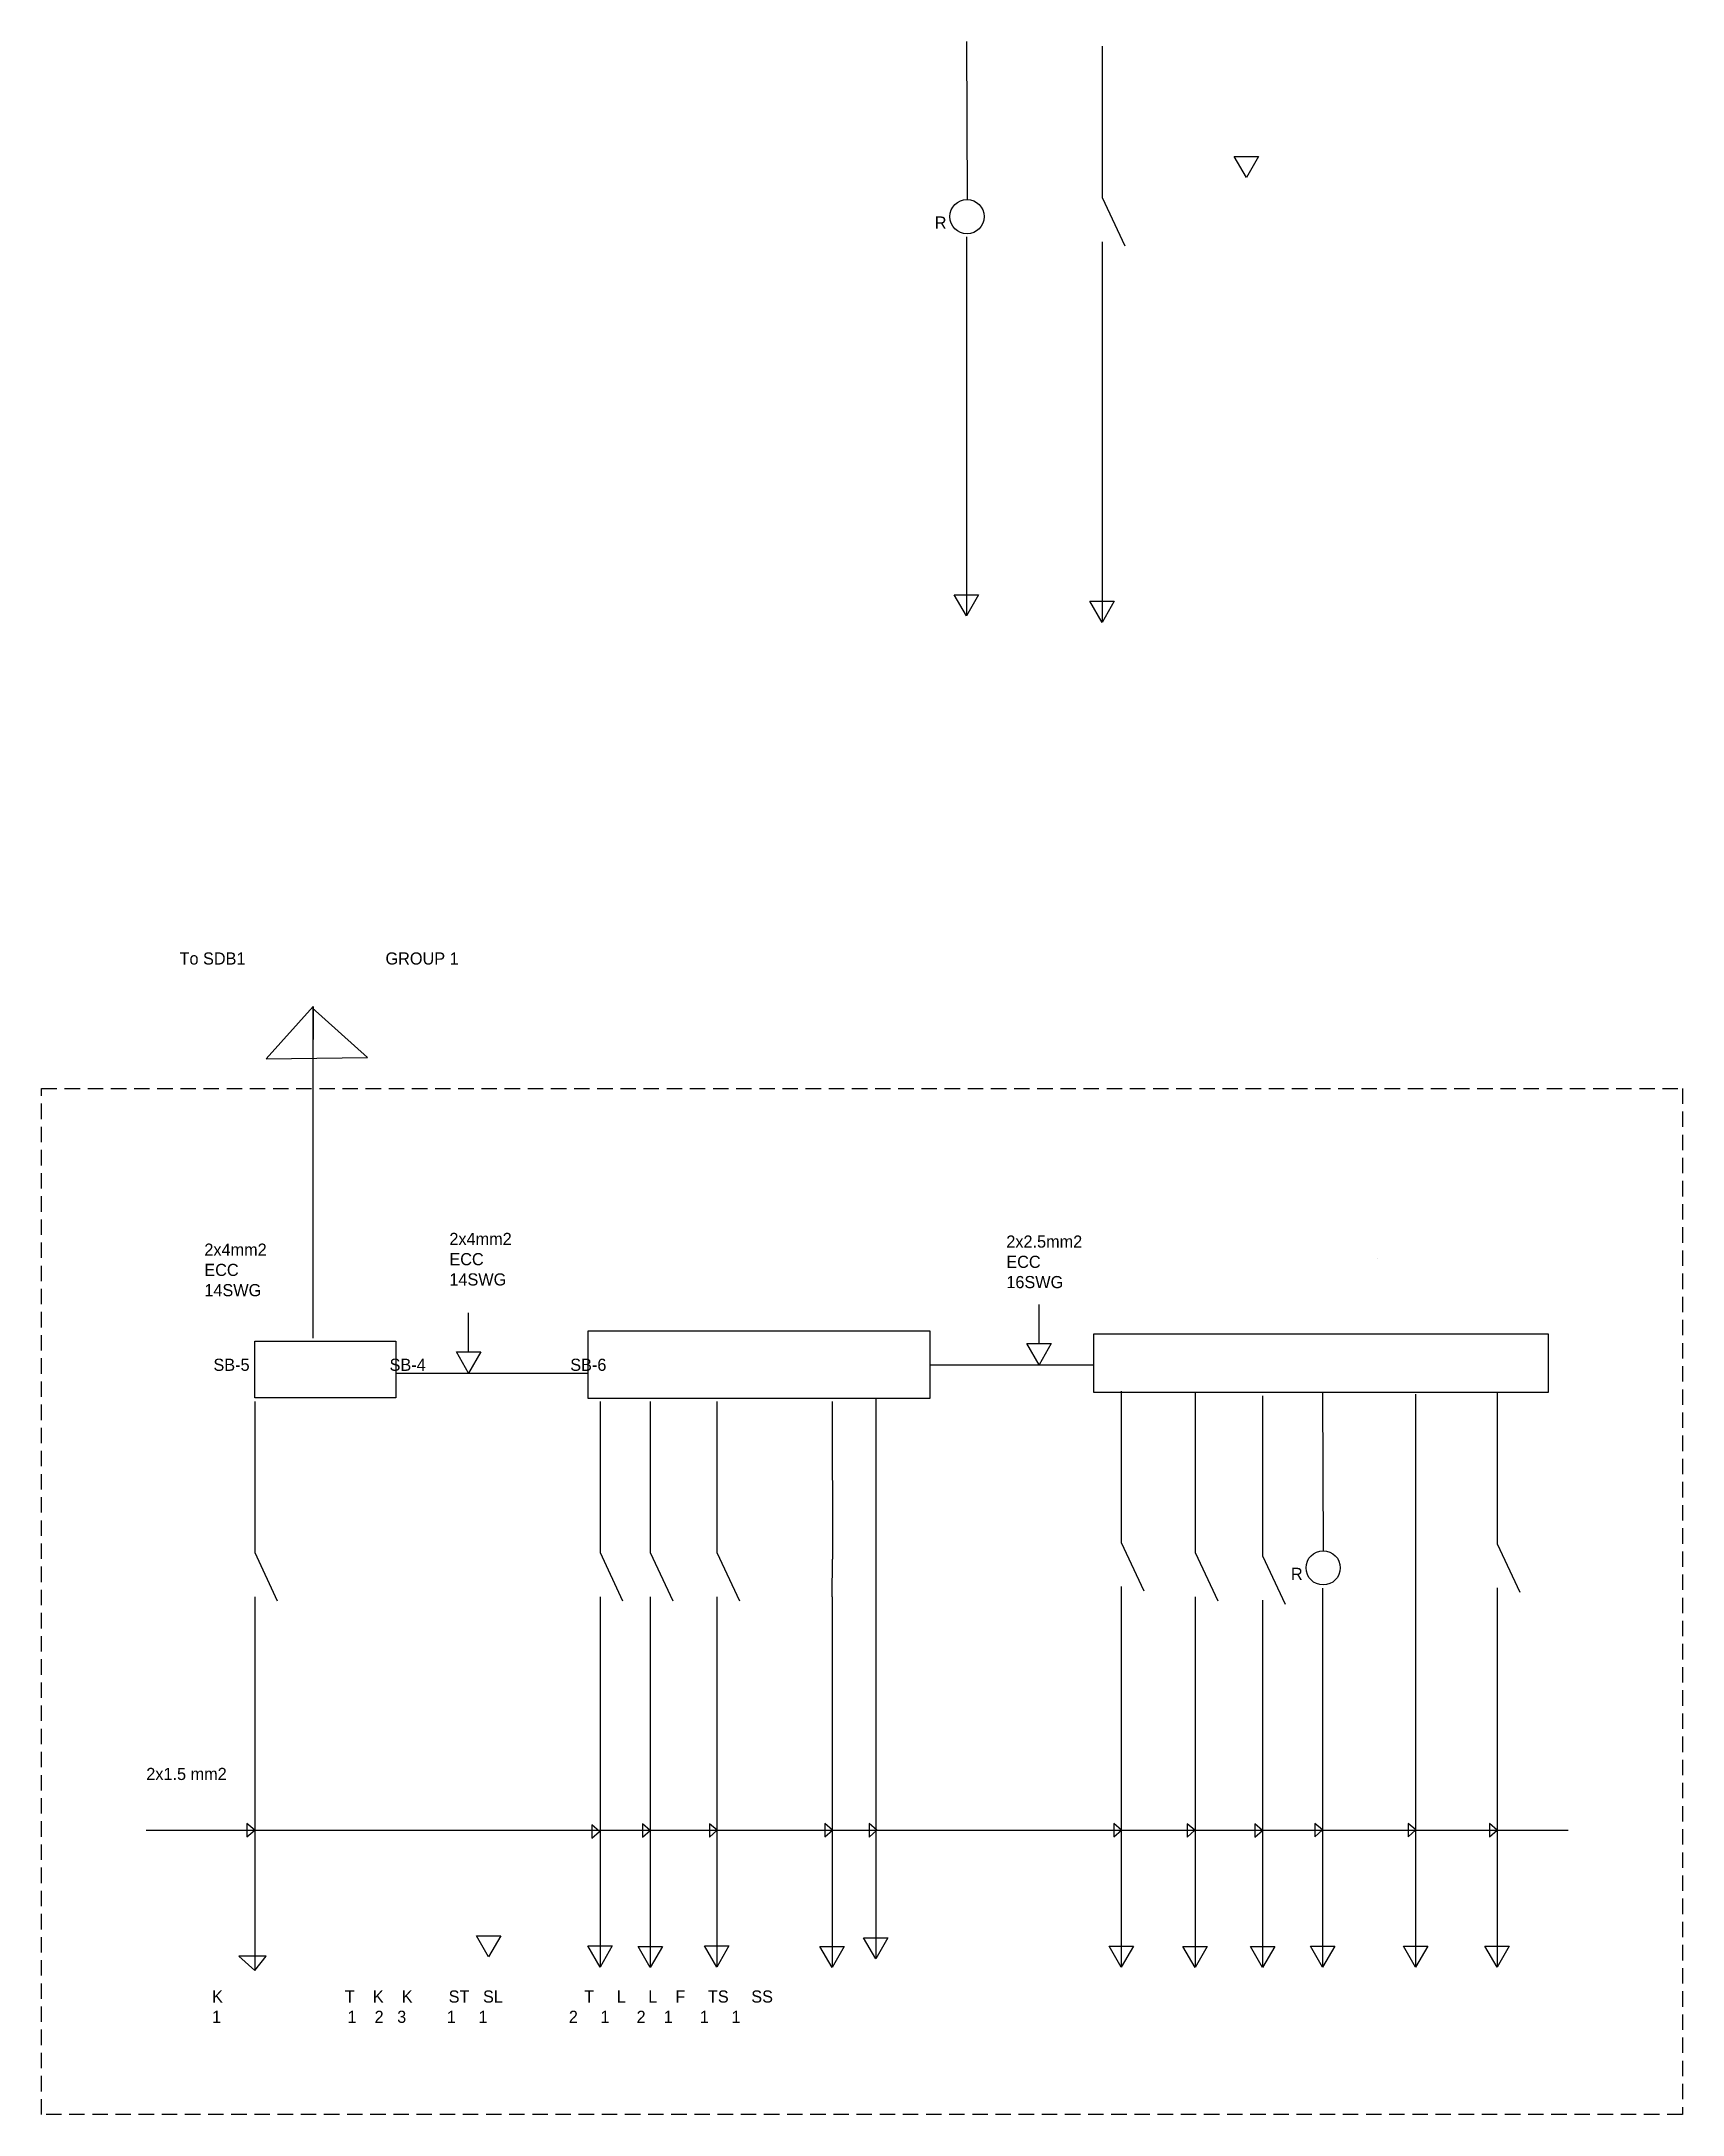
# Model space of a CAD drawing. Header units: inches. Extents: x 382 to 3589, y 252 to 2683.
# Drawn here: x 381.7 to 719.2, y 2256.1 to 2682.6 of the extents above; entities that cross this region are included whole.
import ezdxf

# ---------------------------------------------------------------- set-up
doc = ezdxf.new("R2010")
doc.units = ezdxf.units.IN
doc.linetypes.add('HIDDEN2', pattern=[4.7625, 3.175, -1.5875])

msp = doc.modelspace()

# ---------------------------------------------------------------- linework, layer by layer
for p, q in [((571.91, 2682.62), (572.03, 2650.12)), ((599.82, 2681.62), (599.82, 2650.51)), ((626.97, 2658.97), (631.97, 2658.97)), ((629.47, 2654.64), (626.97, 2658.97)), ((631.97, 2658.97), (629.47, 2654.64)), ((599.82, 2650.51), (604.47, 2640.57)), ((571.91, 2642.42), (571.91, 2594.43)), ((599.82, 2641.41), (599.82, 2593.42)), ((571.91, 2594.43), (571.91, 2564.48)), ((599.82, 2593.42), (599.82, 2563.14)), ((569.41, 2568.78), (574.41, 2568.78)), ((571.91, 2564.45), (569.41, 2568.78)), ((574.41, 2568.78), (571.91, 2564.45)), ((597.3, 2567.44), (602.3, 2567.44)), ((599.8, 2563.11), (597.3, 2567.44)), ((602.3, 2567.44), (599.8, 2563.11)), ((437.57, 2484.11), (427.89, 2473.3)), ((448.74, 2473.61), (437.33, 2483.84)), ((437.57, 2415.85), (437.57, 2484.11)), ((437.57, 2484.11), (437.57, 2477.29)), ((427.89, 2473.3), (448.74, 2473.61)), ((656.43, 2432.16), (656.43, 2432.16)), ((586.86, 2414.73), (586.86, 2422.8)), ((469.51, 2413.02), (469.51, 2421.09)), ((584.36, 2414.73), (589.36, 2414.73)), ((586.86, 2410.4), (584.36, 2414.73)), ((589.36, 2414.73), (586.86, 2410.4)), ((467.01, 2413.02), (472.01, 2413.02)), ((469.51, 2408.69), (467.01, 2413.02)), ((472.01, 2413.02), (469.51, 2408.69)), ((564.38, 2410.4), (598.11, 2410.4)), ((454.55, 2408.69), (494.1, 2408.69)), ((425.53, 2402.86), (425.53, 2371.75)), ((496.55, 2402.86), (496.55, 2371.75)), ((506.87, 2402.86), (506.87, 2371.75)), ((520.57, 2402.86), (520.57, 2371.75)), ((544.27, 2402.86), (544.39, 2370.36)), ((553.25, 2403.43), (553.25, 2288.23)), ((603.75, 2404.96), (603.75, 2373.85)), ((618.93, 2404.67), (618.93, 2371.75)), ((632.81, 2404), (632.81, 2371.08)), ((645.15, 2404.63), (645.27, 2372.12)), ((664.25, 2404.32), (664.25, 2286.49)), ((681.04, 2404.68), (681.04, 2373.57)), ((425.53, 2371.75), (430.18, 2361.81)), ((496.55, 2371.75), (501.2, 2361.81)), ((506.87, 2371.75), (511.52, 2361.81)), ((520.57, 2371.75), (525.22, 2361.81)), ((603.75, 2373.85), (608.4, 2363.91)), ((618.93, 2371.75), (623.59, 2361.81)), ((681.04, 2373.57), (685.7, 2363.63)), ((544.27, 2362.66), (544.39, 2370.36)), ((632.81, 2371.08), (637.46, 2361.14)), ((603.75, 2364.76), (603.75, 2316.77)), ((645.15, 2364.43), (645.15, 2316.44)), ((681.04, 2364.48), (681.04, 2316.49)), ((425.53, 2362.66), (425.53, 2314.67)), ((496.55, 2362.66), (496.55, 2314.67)), ((506.87, 2362.66), (506.87, 2314.67)), ((520.57, 2362.66), (520.57, 2314.67)), ((544.27, 2362.66), (544.27, 2314.67)), ((618.93, 2362.66), (618.93, 2314.67)), ((632.81, 2361.99), (632.81, 2314)), ((425.53, 2314.67), (423.94, 2316.01)), ((423.94, 2316.01), (423.94, 2313.26)), ((506.86, 2314.58), (505.28, 2315.92)), ((505.28, 2315.92), (505.28, 2313.17)), ((520.63, 2314.61), (519.05, 2315.95)), ((519.05, 2315.95), (519.05, 2313.2)), ((544.38, 2314.66), (542.8, 2316)), ((542.8, 2316), (542.8, 2313.25)), ((553.5, 2314.64), (551.92, 2315.98)), ((551.92, 2315.98), (551.92, 2313.23)), ((603.77, 2314.66), (602.19, 2316)), ((602.19, 2316), (602.19, 2313.25)), ((603.75, 2316.77), (603.75, 2286.49)), ((618.89, 2314.61), (617.31, 2315.95)), ((617.31, 2315.95), (617.31, 2313.2)), ((632.8, 2314.6), (631.22, 2315.94)), ((631.22, 2315.94), (631.22, 2313.19)), ((645.14, 2314.69), (643.56, 2316.02)), ((643.56, 2316.02), (643.56, 2313.28)), ((645.15, 2316.44), (645.15, 2286.49)), ((664.36, 2314.68), (662.78, 2316.02)), ((662.78, 2316.02), (662.78, 2313.28)), ((681.05, 2314.66), (679.47, 2316)), ((679.47, 2316), (679.47, 2313.26)), ((681.04, 2316.49), (681.04, 2289.81)), ((403.24, 2314.67), (685.29, 2314.67)), ((423.94, 2313.26), (425.53, 2314.67)), ((425.53, 2314.67), (425.53, 2285.8)), ((496.43, 2314.37), (494.85, 2315.71)), ((494.85, 2315.71), (494.85, 2312.97)), ((494.85, 2312.97), (496.43, 2314.37)), ((496.55, 2314.67), (496.55, 2286.49)), ((505.28, 2313.17), (506.86, 2314.58)), ((506.87, 2314.67), (506.87, 2286.43)), ((519.05, 2313.2), (520.63, 2314.61)), ((520.57, 2314.67), (520.57, 2286.52)), ((542.8, 2313.25), (544.38, 2314.66)), ((544.27, 2314.67), (544.27, 2286.47)), ((551.92, 2313.23), (553.5, 2314.64)), ((602.19, 2313.25), (603.77, 2314.66)), ((617.31, 2313.2), (618.89, 2314.61)), ((618.93, 2314.67), (618.93, 2286.49)), ((631.22, 2313.19), (632.8, 2314.6)), ((632.81, 2314), (632.81, 2286.49)), ((643.56, 2313.28), (645.14, 2314.69)), ((662.78, 2313.28), (664.36, 2314.68)), ((679.47, 2313.26), (681.05, 2314.66)), ((685.29, 2314.67), (695.64, 2314.67)), ((471.14, 2292.88), (476.14, 2292.88)), ((473.64, 2288.55), (471.14, 2292.88)), ((476.14, 2292.88), (473.64, 2288.55)), ((494.07, 2290.82), (499.07, 2290.82)), ((496.57, 2286.49), (494.07, 2290.82)), ((499.07, 2290.82), (496.57, 2286.49)), ((504.37, 2290.72), (509.37, 2290.72)), ((506.87, 2286.39), (504.37, 2290.72)), ((509.37, 2290.72), (506.87, 2286.39)), ((518.06, 2290.82), (523.06, 2290.82)), ((520.56, 2286.49), (518.06, 2290.82)), ((523.06, 2290.82), (520.56, 2286.49)), ((541.76, 2290.74), (546.76, 2290.74)), ((544.26, 2286.41), (541.76, 2290.74)), ((546.76, 2290.74), (544.26, 2286.41)), ((550.75, 2292.47), (555.75, 2292.47)), ((553.25, 2288.14), (550.75, 2292.47)), ((555.75, 2292.47), (553.25, 2288.14)), ((601.24, 2290.78), (606.24, 2290.78)), ((603.74, 2286.45), (601.24, 2290.78)), ((606.24, 2290.78), (603.74, 2286.45)), ((616.44, 2290.73), (621.44, 2290.73)), ((618.94, 2286.4), (616.44, 2290.73)), ((621.44, 2290.73), (618.94, 2286.4)), ((630.31, 2290.73), (635.31, 2290.73)), ((632.81, 2286.4), (630.31, 2290.73)), ((635.31, 2290.73), (632.81, 2286.4)), ((642.66, 2290.79), (647.66, 2290.79)), ((645.16, 2286.46), (642.66, 2290.79)), ((647.66, 2290.79), (645.16, 2286.46)), ((661.78, 2290.78), (666.78, 2290.78)), ((664.28, 2286.45), (661.78, 2290.78)), ((666.78, 2290.78), (664.28, 2286.45)), ((678.55, 2290.79), (683.55, 2290.79)), ((681.05, 2286.46), (678.55, 2290.79)), ((683.55, 2290.79), (681.05, 2286.46)), ((427.88, 2288.73), (422.29, 2288.73)), ((422.29, 2288.73), (425.54, 2285.8)), ((425.54, 2285.8), (427.88, 2288.73)), ((681.04, 2289.81), (681.04, 2286.49))]:
    msp.add_line(p, q)
at = {"linetype": 'HIDDEN2'}
msp.add_lwpolyline([(381.68, 2467.24), (719.17, 2467.24), (719.17, 2256.14), (381.68, 2256.14)], close=True, dxfattribs=at)
for points in [[(425.53, 2415.24), (454.55, 2415.24), (454.55, 2403.58), (425.53, 2403.58)], [(494.1, 2417.37), (564.38, 2417.37), (564.38, 2403.43), (494.1, 2403.43)], [(598.11, 2416.78), (691.51, 2416.78), (691.51, 2404.67), (598.11, 2404.67)]]:
    msp.add_lwpolyline(points, close=True)
for centre in [(572.03, 2646.59), (645.27, 2368.6)]:
    msp.add_circle(centre, 3.52)

# ---------------------------------------------------------------- texts
at = {"char_height": 2.5, "attachment_point": 1}
for s, insert, width in [('\\P   R', (562.61, 2650.78), 18.2776), ('\\P \\P          To SDB1                               GROUP 1', (400.79, 2503.55), 155.7154), ('\\P\\P\\P\\pt2.5,5; 2x4mm2\\P\\ptz; ECC\\P 14SWG', (414.25, 2447.82), 31.2778), ('\\P\\P2x4mm2\\PECC\\P14SWG', (465.57, 2445.86), 29.9125), (' 2x2.5mm2\\P ECC\\P 16SWG', (579.18, 2436.98), 27.9915), ('\\P\\P\\P\\P\\P         SB-5                               SB-4                                SB-6', (408.69, 2432.47), 248.8227), ('\\P   R', (635.86, 2372.78), 18.2776), ('2x1.5 mm2 ^I', (403.24, 2327.46), 22.9248), ('\\P                                                                                       \\P                                                                                    \\P     K                           T    K    K        ST   SL                  T     L     L    F     TS     SS\\P     1                            1    2   3         1     1                  2     1      2    1      1     1 \\P                                           ', (412.11, 2294.17), 287.711)]:
    msp.add_mtext(s, dxfattribs=dict(at, insert=insert, width=width))

doc.saveas('drawing.dxf')
